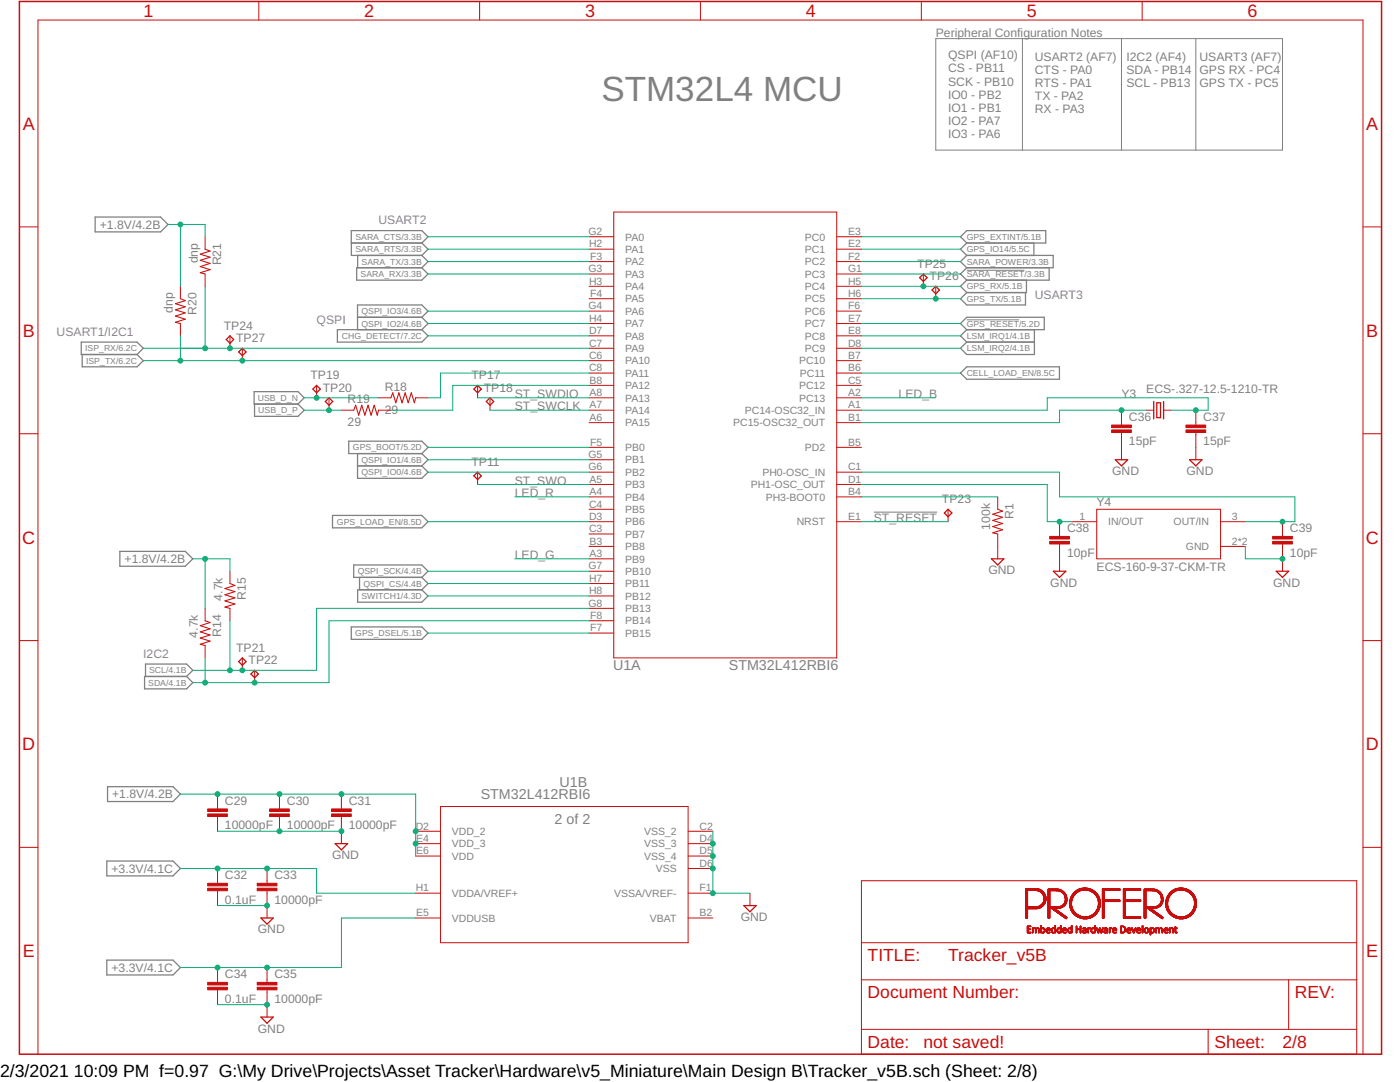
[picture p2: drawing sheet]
<svg xmlns="http://www.w3.org/2000/svg" width="279mm" height="216mm" viewBox="0 0 279 216" stroke-linecap="round" stroke-linejoin="round" font-family="sans-serif">
<defs><g id="words">
<text font-size="7" fill="#808080" x="120" y="20.1">STM32L4 MCU</text>
<g font-size="3.6" fill="#c90d0c">
<text x="28.6" y="3.4">1</text>
<text x="72.7" y="3.4">2</text>
<text x="116.8" y="3.4">3</text>
<text x="160.8" y="3.4">4</text>
<text x="204.9" y="3.4">5</text>
<text x="249" y="3.4">6</text>
<text x="4.5" y="25.9">A</text>
<text x="272.7" y="25.9">A</text>
<text x="4.5" y="67.2">B</text>
<text x="272.7" y="67.2">B</text>
<text x="4.4" y="108.5">C</text>
<text x="272.6" y="108.5">C</text>
<text x="4.4" y="149.7">D</text>
<text x="272.6" y="149.7">D</text>
<text x="4.5" y="191">E</text>
<text x="272.7" y="191">E</text>
</g>
<g font-size="3.5" fill="#c90d0c">
<text x="173.2" y="191.8">TITLE:</text>
<text x="189.2" y="191.8">Tracker_v5B</text>
<text x="173.2" y="199.2">Document Number:</text>
<text x="258.4" y="199.2">REV:</text>
<text x="173.2" y="209.1">Date:</text>
<text x="184.3" y="209.1">not saved!</text>
<text x="242.4" y="209.1">Sheet:</text>
<text x="255.9" y="209.1">2/8</text>
</g>
<g font-size="3.5">
<text x="0" y="214.9">2/3/2021</text>
<text x="14.7" y="214.9">10:09 PM f=0.97 G:\My Drive\Projects\Asset Tracker\Hardware\v5_Miniature\Main Design B\Tracker_v5B.sch (Sheet: 2/8)</text>
</g>
<g font-size="2.9" fill="#808080">
<text x="122.3" y="133.8">U1A</text>
<text x="145.5" y="133.8">STM32L412RBI6</text>
<text x="95.9" y="159.5">STM32L412RBI6</text>
<text x="111.7" y="157">U1B</text>
<text x="110.6" y="164.4">2 of 2</text>
</g>
<text font-size="2.5" fill="#808080" x="218.9" y="100.9">Y4</text>
<g font-size="2.4" fill="#808080">
<text x="186.7" y="7.5">Peripheral Configuration Notes</text>
<text x="189.2" y="11.9">QSPI (AF10)</text>
<text x="189.2" y="14.5">CS - PB11</text>
<text x="189.2" y="17.1">SCK - PB10</text>
<text x="206.5" y="12.1">USART2 (AF7)</text>
<text x="206.5" y="14.7">CTS - PA0</text>
<text x="206.5" y="17.3">RTS - PA1</text>
<text x="224.8" y="12.1">I2C2 (AF4)</text>
<text x="224.8" y="14.7">SDA - PB14</text>
<text x="224.8" y="17.4">SCL - PB13</text>
<text x="239.4" y="12.1">USART3 (AF7)</text>
<text x="239.4" y="14.7">GPS RX - PC4</text>
<text x="239.4" y="17.4">GPS TX - PC5</text>
<text x="189.2" y="19.7">IO0 - PB2</text>
<text x="189.2" y="22.3">IO1 - PB1</text>
<text x="206.5" y="19.9">TX - PA2</text>
<text x="206.5" y="22.5">RX - PA3</text>
<text x="189.2" y="24.9">IO2 - PA7</text>
<text x="189.2" y="27.5">IO3 - PA6</text>
<text x="19.9" y="45.7">+1.8V/4.2B</text>
<text x="39.5" y="52.6" transform="rotate(-90 39.5 52.6)">dnp</text>
<text x="44.1" y="53" transform="rotate(-90 44.1 53)">R21</text>
<text x="183" y="53.4">TP25</text>
<text x="185.5" y="55.9">TP26</text>
<text x="34.5" y="62.4" transform="rotate(-90 34.5 62.4)">dnp</text>
<text x="39.2" y="62.8" transform="rotate(-90 39.2 62.8)">R20</text>
<text x="44.6" y="65.8">TP24</text>
<text x="47.1" y="68.3">TP27</text>
<text x="61.9" y="75.7">TP19</text>
<text x="76.8" y="77.9">R18</text>
<text x="94.1" y="75.7">TP17</text>
<text x="64.4" y="78.1">TP20</text>
<text x="69.4" y="80.4">R19</text>
<text x="76.8" y="82.6">29</text>
<text x="96.5" y="78.1">TP18</text>
<text x="102.7" y="79.4">ST_SWDIO</text>
<text x="102.7" y="81.9">ST_SWCLK</text>
<text x="179.3" y="79.4">LED_B</text>
<text x="223.8" y="79.4">Y3</text>
<text x="225.3" y="84">C36</text>
<text x="228.7" y="78.4">ECS-.327-12.5-1210-TR</text>
<text x="240.1" y="84">C37</text>
<text x="69.4" y="85.1">29</text>
<text x="225.3" y="88.9">15pF</text>
<text x="240.1" y="88.9">15pF</text>
<text x="94.1" y="93">TP11</text>
<text x="222" y="94.8">GND</text>
<text x="236.8" y="94.8">GND</text>
<text x="102.7" y="99.1">LED_R</text>
<text x="102.7" y="96.7">ST_SWO</text>
<text x="188" y="100.4">TP23</text>
<text x="174.4" y="104.1">ST_RESET</text>
<text x="197.6" y="105.7" transform="rotate(-90 197.6 105.7)">100k</text>
<text x="202.3" y="103.5" transform="rotate(-90 202.3 103.5)">R1</text>
<text x="212.9" y="106.2">C38</text>
<text x="257.4" y="106.2">C39</text>
<text x="24.9" y="112.4">+1.8V/4.2B</text>
<text x="102.7" y="111.5">LED_G</text>
<text x="212.9" y="111.1">10pF</text>
<text x="218.8" y="114">ECS-160-9-37-CKM-TR</text>
<text x="257.4" y="111.1">10pF</text>
<text x="44.4" y="119.8" transform="rotate(-90 44.4 119.8)">4.7k</text>
<text x="49.1" y="119.7" transform="rotate(-90 49.1 119.7)">R15</text>
<text x="197.3" y="114.6">GND</text>
<text x="209.6" y="117.1">GND</text>
<text x="254.1" y="117.1">GND</text>
<text x="39.5" y="127.2" transform="rotate(-90 39.5 127.2)">4.7k</text>
<text x="44.1" y="127.1" transform="rotate(-90 44.1 127.1)">R14</text>
<text x="47.1" y="130">TP21</text>
<text x="49.6" y="132.5">TP22</text>
<text x="22.4" y="159.3">+1.8V/4.2B</text>
<text x="44.9" y="160.6">C29</text>
<text x="57.3" y="160.6">C30</text>
<text x="69.6" y="160.6">C31</text>
<text x="44.9" y="165.5">10000pF</text>
<text x="57.3" y="165.5">10000pF</text>
<text x="69.6" y="165.5">10000pF</text>
<text x="66.3" y="171.4">GND</text>
<text x="22.3" y="174.2">+3.3V/4.1C</text>
<text x="44.9" y="175.4">C32</text>
<text x="54.8" y="175.4">C33</text>
<text x="44.9" y="180.3">0.1uF</text>
<text x="54.8" y="180.3">10000pF</text>
<text x="147.8" y="183.8">GND</text>
<text x="51.4" y="186.3">GND</text>
<text x="22.3" y="193.9">+3.3V/4.1C</text>
<text x="44.9" y="195.2">C34</text>
<text x="54.8" y="195.2">C35</text>
<text x="44.9" y="200.1">0.1uF</text>
<text x="54.8" y="200.1">10000pF</text>
<text x="51.4" y="206">GND</text>
</g>
<g font-size="2.4" fill="#8252c2">
<text x="75.5" y="44.8">USART2</text>
<text x="206.5" y="59.6">USART3</text>
<text x="63.2" y="64.6">QSPI</text>
<text x="11.3" y="67">USART1/I2C1</text>
<text x="28.6" y="131.3">I2C2</text>
</g>
<g font-size="2.1" fill="#808080">
<text x="117.4" y="46.9">G2</text>
<text x="124.8" y="48">PA0</text>
<text x="160.6" y="48">PC0</text>
<text x="169.3" y="46.9">E3</text>
<text x="117.6" y="49.4">H2</text>
<text x="117.8" y="51.8">F3</text>
<text x="124.8" y="50.5">PA1</text>
<text x="124.8" y="52.9">PA2</text>
<text x="160.6" y="50.5">PC1</text>
<text x="160.6" y="52.9">PC2</text>
<text x="169.3" y="49.4">E2</text>
<text x="169.3" y="51.8">F2</text>
<text x="117.4" y="54.3">G3</text>
<text x="117.6" y="56.8">H3</text>
<text x="117.8" y="59.3">F4</text>
<text x="124.8" y="55.4">PA3</text>
<text x="124.8" y="57.9">PA4</text>
<text x="160.6" y="55.4">PC3</text>
<text x="160.6" y="57.9">PC4</text>
<text x="169.3" y="54.3">G1</text>
<text x="169.3" y="56.8">H5</text>
<text x="169.3" y="59.3">H6</text>
<text x="117.4" y="61.7">G4</text>
<text x="117.6" y="64.2">H4</text>
<text x="124.8" y="60.4">PA5</text>
<text x="124.8" y="62.8">PA6</text>
<text x="124.8" y="65.3">PA7</text>
<text x="160.6" y="60.3">PC5</text>
<text x="160.6" y="62.8">PC6</text>
<text x="160.6" y="65.3">PC7</text>
<text x="169.3" y="61.7">F6</text>
<text x="169.3" y="64.2">E7</text>
<text x="117.6" y="66.7">D7</text>
<text x="117.6" y="69.1">C7</text>
<text x="117.6" y="71.6">C6</text>
<text x="124.8" y="67.8">PA8</text>
<text x="124.8" y="70.2">PA9</text>
<text x="160.6" y="67.8">PC8</text>
<text x="160.6" y="70.2">PC9</text>
<text x="169.3" y="66.7">E8</text>
<text x="169.3" y="69.1">D8</text>
<text x="169.3" y="71.6">B7</text>
<text x="117.6" y="74.1">C8</text>
<text x="117.7" y="76.6">B8</text>
<text x="124.8" y="72.7">PA10</text>
<text x="124.8" y="75.2">PA11</text>
<text x="124.8" y="77.6">PA12</text>
<text x="159.5" y="72.7">PC10</text>
<text x="159.5" y="77.6">PC12</text>
<text x="159.6" y="75.2">PC11</text>
<text x="169.3" y="74.1">B6</text>
<text x="169.3" y="76.6">C5</text>
<text x="117.7" y="79">A8</text>
<text x="117.7" y="81.5">A7</text>
<text x="117.7" y="84">A6</text>
<text x="124.8" y="80.1">PA13</text>
<text x="124.8" y="82.6">PA14</text>
<text x="148.7" y="82.6">PC14-OSC32_IN</text>
<text x="159.5" y="80.1">PC13</text>
<text x="169.3" y="79">A2</text>
<text x="169.3" y="81.5">A1</text>
<text x="169.3" y="84">B1</text>
<text x="117.8" y="88.9">F5</text>
<text x="124.8" y="85.1">PA15</text>
<text x="146.3" y="85.1">PC15-OSC32_OUT</text>
<text x="169.3" y="88.9">B5</text>
<text x="117.4" y="91.4">G5</text>
<text x="117.4" y="93.9">G6</text>
<text x="124.8" y="90">PB0</text>
<text x="124.8" y="92.5">PB1</text>
<text x="124.8" y="94.9">PB2</text>
<text x="152.2" y="94.9">PH0-OSC_IN</text>
<text x="160.6" y="90">PD2</text>
<text x="169.3" y="93.9">C1</text>
<text x="117.6" y="101.3">C4</text>
<text x="117.7" y="96.3">A5</text>
<text x="117.7" y="98.8">A4</text>
<text x="124.8" y="97.4">PB3</text>
<text x="124.8" y="99.9">PB4</text>
<text x="149.8" y="97.4">PH1-OSC_OUT</text>
<text x="152.8" y="99.9">PH3-BOOT0</text>
<text x="169.3" y="96.3">D1</text>
<text x="169.3" y="98.8">B4</text>
<text x="117.6" y="103.7">D3</text>
<text x="117.6" y="106.2">C3</text>
<text x="124.8" y="102.4">PB5</text>
<text x="124.8" y="104.8">PB6</text>
<text x="124.8" y="107.3">PB7</text>
<text x="159" y="104.8">NRST</text>
<text x="169.3" y="103.7">E1</text>
<text x="215.4" y="103.7">1</text>
<text x="221.1" y="104.8">IN/OUT</text>
<text x="234.2" y="104.8">OUT/IN</text>
<text x="245.9" y="103.7">3</text>
<text x="117.4" y="113.6">G7</text>
<text x="117.7" y="108.7">B3</text>
<text x="117.7" y="111.2">A3</text>
<text x="124.8" y="109.8">PB8</text>
<text x="124.8" y="112.2">PB9</text>
<text x="236.7" y="109.8">GND</text>
<text x="245.9" y="108.7">2*2</text>
<text x="117.6" y="116.1">H7</text>
<text x="117.6" y="118.6">H8</text>
<text x="124.8" y="114.7">PB10</text>
<text x="124.8" y="117.2">PB11</text>
<text x="124.8" y="119.7">PB12</text>
<text x="117.4" y="121">G8</text>
<text x="117.8" y="123.5">F8</text>
<text x="117.8" y="126">F7</text>
<text x="124.8" y="122.1">PB13</text>
<text x="124.8" y="124.6">PB14</text>
<text x="124.8" y="127.1">PB15</text>
<text x="83" y="165.5">D2</text>
<text x="83.1" y="168">E4</text>
<text x="90.2" y="166.6">VDD_2</text>
<text x="128.5" y="166.6">VSS_2</text>
<text x="139.6" y="165.5">C2</text>
<text x="139.6" y="168">D4</text>
<text x="83.1" y="170.5">E6</text>
<text x="90.2" y="169.1">VDD_3</text>
<text x="90.2" y="171.6">VDD</text>
<text x="128.5" y="169.1">VSS_3</text>
<text x="128.5" y="171.6">VSS_4</text>
<text x="139.6" y="170.5">D5</text>
<text x="139.6" y="172.9">D6</text>
<text x="83" y="177.9">H1</text>
<text x="90.2" y="179">VDDA/VREF+</text>
<text x="122.6" y="179">VSSA/VREF-</text>
<text x="130.9" y="174">VSS</text>
<text x="139.6" y="177.9">F1</text>
<text x="83.1" y="182.8">E5</text>
<text x="90.2" y="183.9">VDDUSB</text>
<text x="129.7" y="183.9">VBAT</text>
<text x="139.6" y="182.8">B2</text>
</g>
<g font-size="1.7" fill="#808080">
<text x="70.9" y="47.9">SARA_CTS/3.3B</text>
<text x="192.9" y="47.9">GPS_EXTINT/5.1B</text>
<text x="70.9" y="50.3">SARA_RTS/3.3B</text>
<text x="72.2" y="52.8">SARA_TX/3.3B</text>
<text x="192.9" y="52.8">SARA_POWER/3.3B</text>
<text x="192.9" y="50.3">GPS_IO14/5.5C</text>
<text x="72" y="55.3">SARA_RX/3.3B</text>
<text x="192.9" y="57.8">GPS_RX/5.1B</text>
<text x="192.9" y="55.3">SARA_RESET/3.3B</text>
<text x="72.1" y="62.7">QSPI_IO3/4.6B</text>
<text x="72.1" y="65.2">QSPI_IO2/4.6B</text>
<text x="192.9" y="60.2">GPS_TX/5.1B</text>
<text x="192.9" y="65.2">GPS_RESET/5.2D</text>
<text x="17" y="70.1">ISP_RX/6.2C</text>
<text x="68.3" y="67.6">CHG_DETECT/7.2C</text>
<text x="192.9" y="67.6">LSM_IRQ1/4.1B</text>
<text x="192.9" y="70.1">LSM_IRQ2/4.1B</text>
<text x="17.2" y="72.6">ISP_TX/6.2C</text>
<text x="192.9" y="75.1">CELL_LOAD_EN/8.5C</text>
<text x="51.5" y="80">USB_D_N</text>
<text x="51.5" y="82.5">USB_D_P</text>
<text x="70.4" y="89.9">GPS_BOOT/5.2D</text>
<text x="72.1" y="92.3">QSPI_IO1/4.6B</text>
<text x="72.1" y="94.8">QSPI_IO0/4.6B</text>
<text x="67.2" y="104.7">GPS_LOAD_EN/8.5D</text>
<text x="71.4" y="114.6">QSPI_SCK/4.4B</text>
<text x="72.1" y="119.5">SWITCH1/4.3D</text>
<text x="72.5" y="117.1">QSPI_CS/4.4B</text>
<text x="70.9" y="126.9">GPS_DSEL/5.1B</text>
<text x="29.6" y="136.8">SDA/4.1B</text>
<text x="29.8" y="134.4">SCL/4.1B</text>
</g>
</g></defs>
<path d="M186.8 7.7h69.1v22.3h-69.1zM204 7.7v22.3M223.8 7.7v22.3M238.7 7.7v22.3M192.9 53.9h11.5M192.9 63.8h10.5M174.4 102.2h12.6" fill="none" stroke="#808080" stroke-width=".2"/>
<g fill="none" stroke="#808080" stroke-width=".25">
<path d="M19 43.3h13l1.5 1.5-1.5 1.5h-13zM70.1 46h14.1l1.2 1.2-1.2 1.3h-14.1zM70.1 48.5v2.5h14.1M71.2 53.4h13l1.2 1.3-1.2 1.2h-13zM71.4 51v2.4M84.2 48.5l1.2 1.2-1.2 1.3M84.2 51l1.2 1.2-1.2 1.2M191.7 47.2l1.2-1.2h15.8v2.5h-15.8zM192.9 51h17.3v2.4h-17.3M192.9 55.9l-1.2 1.2 1.2 1.3M192.9 58.4l-1.2 1.2 1.2 1.3h11.8v-2.5M192.9 53.4l-1.2 1.3 1.2 1.2"/>
<path d="M192.9 51l-1.2 1.2 1.2 1.2M192.9 48.5l-1.2 1.2 1.2 1.3M204.9 55.9v2.5h-12M206.3 48.5v2.5M209.4 53.4v2.5h-16.5M16.2 68.3h11.1l1.3 1.2-1.3 1.2h-11.1zM16.4 70.7v2.5h10.9l1.3-1.2-1.3-1.3M50.7 78.1h8.8l1.2 1.3-1.2 1.2h-8.8zM67.3 65.8h16.9l1.2 1.2-1.2 1.3h-16.9zM71.4 63.3h12.8M84.2 63.3l1.2-1.2-1.2-1.2h-12.8v4.9M84.2 63.3l1.2 1.3-1.2 1.2"/>
<path d="M191.7 64.6l1.2-1.3h15.5v2.5h-15.5zM192.9 68.3h13.5M192.9 73.2h18.5v2.5h-18.5l-1.2-1.3zM192.9 65.8l-1.2 1.2 1.2 1.3M206.4 65.8v4.9h-13.5l-1.2-1.2 1.2-1.2M50.8 80.6v2.5h8.7l1.2-1.2-1.2-1.3M69.6 88h14.6l1.2 1.3-1.2 1.2h-14.6zM71.4 90.5v4.9h12.8l1.2-1.2-1.2-1.2M71.4 93h12.8M84.2 90.5l1.2 1.2-1.2 1.3M23.9 110h13.1l1.5 1.5-1.5 1.5h-13.1zM66.4 102.8h17.8l1.2 1.3-1.2 1.2h-17.8z"/>
<path d="M70.6 112.7h13.6l1.2 1.3-1.2 1.2h-13.6zM71.4 117.7h12.8l1.2 1.2-1.2 1.3h-12.8zM71.8 115.2v2.5M84.2 115.2l1.2 1.2-1.2 1.3M28.9 135h8.3l1.3 1.2-1.3 1.3h-8.3zM29 135v-2.5h8.2l1.3 1.3-1.3 1.2M70.1 125.1h14.1l1.2 1.2-1.2 1.3h-14.1zM21.5 157h13l1.5 1.5-1.5 1.4h-13zM21.3 171.8h13.2l1.5 1.5-1.5 1.5h-13.2zM21.3 191.6h13.2l1.5 1.5-1.5 1.4h-13.2z"/>
</g>
<path d="M3.9 .3h271.8v210.1h-271.8z" fill="none" stroke="#c90d0c" stroke-width=".3"/>
<g fill="none" stroke="#c90d0c" stroke-width=".2">
<path d="M51.6 .3v3.7M95.7 .3v3.7M139.8 .3v3.7M183.9 .3v3.7M227.9 .3v3.7M3.9 45.3h3.7M36 57.1v2.5M40.9 47.2v2.5M40.9 54.7v2.4M117.6 47.2h4.9M117.6 49.7h4.9M117.6 52.2h4.9"/>
<path d="M117.6 54.7h4.9M117.6 57.1h4.9M117.6 59.6h4.9M122.5 42.3h44.5v89h-44.5zM167 47.2h4.9M167 49.7h4.9M167 52.2h4.9M167 54.7h4.9M167 57.1h4.9M167 59.6h4.9M184.3 54.7v2.4M186.8 57.1v2.5"/>
<path d="M272 45.3h3.7M36 64.6v2.4M45.9 67v2.5M48.4 69.5v2.5M63.2 76.9v2.5M65.7 79.4v2.5M75.5 79.4h2.5M83 79.4h2.4M95.3 76.9v2.5M97.8 79.4v2.5M117.6 62.1h4.9M117.6 64.6h4.9"/>
<path d="M117.6 67h4.9M117.6 69.5h4.9M117.6 72h4.9M117.6 74.4h4.9M117.6 76.9h4.9M117.6 79.4h4.9M167 62.1h4.9M167 64.6h4.9M167 67h4.9M167 69.5h4.9M167 72h4.9M167 74.4h4.9"/>
<path d="M167 76.9h4.9M167 79.4h4.9M3.9 86.6h3.7M68.1 81.9h2.5M75.5 81.9h2.5M95.3 94.2v2.5M117.6 81.9h4.9M117.6 84.3h4.9M117.6 89.3h4.9M117.6 91.7h4.9M117.6 94.2h4.9M117.6 96.7h4.9"/>
<path d="M117.6 99.1h4.9M167 81.9h4.9M167 84.3h4.9M167 89.3h4.9M167 94.2h4.9M167 96.7h4.9M167 99.1h4.9M199.1 99.1v2.5M223.8 81.9v2.9M223.8 86.3v5.4M228.8 81.9h1.5M232.2 81.9h1.5"/>
<path d="M238.7 81.9v2.9M238.7 86.3v5.4M272 86.6h3.7M45.9 114v2.4M117.6 101.6h4.9M117.6 104.1h4.9M117.6 106.6h4.9M117.6 109h4.9M117.6 111.5h4.9M117.6 114h4.9M117.6 116.4h4.9M117.6 118.9h4.9"/>
<path d="M167 104.1h4.9M189.2 101.6v2.5M199.1 106.6v4.9M211.5 104.1v3M211.5 108.5v5.5M213.9 104.1h5M218.9 101.6h24.7v9.9h-24.7zM243.6 104.1h4.9M243.6 109h4.9M255.9 104.1v3M255.9 108.5v5.5M3.9 127.8h3.7"/>
<path d="M40.9 121.4v2.5M40.9 128.8v2.5M45.9 121.4v2.5M48.4 131.3v2.5M50.8 133.8v2.4M117.6 121.4h4.9M117.6 123.9h4.9M117.6 126.3h4.9M272 127.8h3.7M43.4 158.5v2.9M55.8 158.5v2.9M68.1 158.5v2.9"/>
<path d="M3.9 169.1h3.7M43.4 162.9v3M43.4 173.3v3M43.4 177.7v3M53.3 173.3v3M53.3 177.7v5.5M55.8 162.9v3M68.1 162.9v5.4M83 165.9h4.9M83 168.3h4.9M83 170.8h4.9M83 178.2h4.9"/>
<path d="M87.9 160.9h49.4v27.2h-49.4zM137.3 165.9h5M137.3 168.3h5M137.3 170.8h5M137.3 173.3h5M137.3 178.2h5M149.7 178.2v2.5M171.9 175.7h98.9v34.7h-98.9zM272 169.1h3.7M43.4 193.1v2.9M43.4 197.5v3M53.3 193.1v2.9"/>
<path d="M53.3 197.5v5.4M83 183.2h4.9M137.3 183.2h5M171.9 195.5h98.9M171.9 188.1h98.9M257.2 195.5v9.9M7.6 210.4v-206.4h264.4v206.4M171.9 205.4h98.9M241.1 205.4v5"/>
</g>
<g fill="#c90d0c" stroke="#c90d0c" stroke-width=".2">
<path d="M229.5 186.4l.2 .1z"/>
<path d="M229.5 186.3l.2 .1z"/>
<path d="M229.5 186.2l.2 .1z"/>
<path d="M205.1 186.1l.6 .1z"/>
<path d="M206 186.1l.2 .1z"/>
<path d="M206.6 186.1l.2 .1z"/>
<path d="M207.3 186.1l.1 .1z"/>
<path d="M207.7 186.1l.1 .1z"/>
<path d="M208 186.1l.3 .1z"/>
<path d="M209 186.1l.4 .1z"/>
<path d="M210 186.1l.4 .1z"/>
<path d="M210.5 186.1l.2 .1z"/>
<path d="M211.2 186.1l.2 .1z"/>
<path d="M212.3 186.1l.4 .1z"/>
<path d="M213.4 186.1l.2 .1z"/>
<path d="M214.8 186.1l.1 .1z"/>
<path d="M215.6 186.1l.1 .1z"/>
<path d="M216.2 186.1l.3 .1z"/>
<path d="M217.1 186.1l.1 .1z"/>
<path d="M217.9 186.1l.4 .1z"/>
<path d="M218.4 186.1l.2 .1z"/>
<path d="M219.1 186.1l.2 .1z"/>
<path d="M219.7 186.1l.2 .1z"/>
<path d="M220.5 186.1l.2 .1z"/>
<path d="M220.9 186.1l.1 .1z"/>
<path d="M222.3 186.1l.4 .1z"/>
<path d="M223.7 186.1l.3 .1z"/>
<path d="M225.1 186.1l.4 .1z"/>
<path d="M226.2 186.1l.2 .1z"/>
<path d="M227.1 186.1l.4 .1z"/>
<path d="M228 186.1l.1 .1z"/>
<path d="M228.6 186.1l.4 .1z"/>
<path d="M229.5 186.1l.2 .1z"/>
<path d="M229.8 186.1l.3 .1z"/>
<path d="M230.7 186.1l.1 .1z"/>
<path d="M231.2 186.1l.2 .1z"/>
<path d="M231.9 186.1l.1 .1z"/>
<path d="M232.6 186.1l.4 .1z"/>
<path d="M233.4 186.1l.1 .1z"/>
<path d="M234.7 186.1l.2 .1z"/>
<path d="M205 186l.2 .1z"/>
<path d="M206 186l.2 .1z"/>
<path d="M206.6 186l.2 .1z"/>
<path d="M207.3 186l.1 .1z"/>
<path d="M207.7 186l.1 .1z"/>
<path d="M207.9 186l.1 .1z"/>
<path d="M208.3 186l.1 .1z"/>
<path d="M208.9 186l.2 .1z"/>
<path d="M209.4 186l.2 .1z"/>
<path d="M210 186l.1 .1z"/>
<path d="M210.3 186l.2 .1z"/>
<path d="M210.5 186l.2 .1z"/>
<path d="M211 186l.2 .1z"/>
<path d="M211.5 186l.1 .1z"/>
<path d="M212.2 186l.1 .1z"/>
<path d="M212.7 186l.1 .1z"/>
<path d="M213.2 186l.2 .1z"/>
<path d="M213.7 186l.1 .1z"/>
<path d="M214.8 186l.1 .1z"/>
<path d="M215.6 186l.1 .1z"/>
<path d="M216.1 186l.1 .1z"/>
<path d="M216.5 186l.2 .1z"/>
<path d="M217.1 186l.1 .1z"/>
<path d="M217.8 186l.2 .1z"/>
<path d="M218.2 186l.2 .1z"/>
<path d="M218.4 186l.2 .1z"/>
<path d="M219.1 186l.2 .1z"/>
<path d="M219.7 186l.2 .1z"/>
<path d="M220.4 186l.1 .1z"/>
<path d="M220.8 186l.2 .1z"/>
<path d="M221.4 186l.1 .1z"/>
<path d="M222.1 186l.2 .1z"/>
<path d="M222.7 186l.1 .1z"/>
<path d="M223.6 186l.2 .1z"/>
<path d="M224.1 186l.3 .1z"/>
<path d="M225 186l.2 .1z"/>
<path d="M225.5 186l.2 .1z"/>
<path d="M226.2 186l.2 .1z"/>
<path d="M226.9 186l.3 .1z"/>
<path d="M227.5 186l.1 .1z"/>
<path d="M228 186l.1 .1z"/>
<path d="M228.5 186l.1 .1z"/>
<path d="M229 186l.2 .1z"/>
<path d="M229.5 186l.2 .1z"/>
<path d="M229.7 186l.1 .1z"/>
<path d="M230.1 186l.1 .1z"/>
<path d="M230.7 186l.1 .1z"/>
<path d="M231.2 186l.2 .1z"/>
<path d="M231.9 186l.1 .1z"/>
<path d="M232.4 186l.2 .1z"/>
<path d="M232.9 186l.2 .1z"/>
<path d="M233.4 186l.1 .1z"/>
<path d="M234 186l.2 .1z"/>
<path d="M234.5 186l.2 .1z"/>
<path d="M205 185.9h.2z"/>
<path d="M206 185.9h.2z"/>
<path d="M206.6 185.9h.2z"/>
<path d="M207.3 185.9h.1z"/>
<path d="M207.7 185.9h.2z"/>
<path d="M208.4 185.9h.1z"/>
<path d="M208.8 185.9h.2z"/>
<path d="M209.9 185.9h.1z"/>
<path d="M210.5 185.9h.2z"/>
<path d="M211 185.9h.1z"/>
<path d="M211.6 185.9h.2z"/>
<path d="M212.1 185.9h.1z"/>
<path d="M213.1 185.9h.2z"/>
<path d="M213.7 185.9h.3z"/>
<path d="M214.8 185.9h.1z"/>
<path d="M215.6 185.9h.1z"/>
<path d="M216 185.9h.2z"/>
<path d="M216.6 185.9h.1z"/>
<path d="M217.1 185.9h.1z"/>
<path d="M217.8 185.9h.1z"/>
<path d="M218.4 185.9h.2z"/>
<path d="M219 185.9h.2z"/>
<path d="M219.6 185.9h.2z"/>
<path d="M220.3 185.9h.2z"/>
<path d="M220.9 185.9h.1z"/>
<path d="M221.4 185.9h.1z"/>
<path d="M222.1 185.9h.1z"/>
<path d="M223.6 185.9h.2z"/>
<path d="M224.3 185.9h.2z"/>
<path d="M224.9 185.9h.2z"/>
<path d="M226.1 185.9h.2z"/>
<path d="M226.3 185.9h.1z"/>
<path d="M226.9 185.9h.1z"/>
<path d="M228 185.9h.1z"/>
<path d="M228.4 185.9h.2z"/>
<path d="M229.1 185.9h.1z"/>
<path d="M229.5 185.9h.2z"/>
<path d="M230.1 185.9h.2z"/>
<path d="M230.7 185.9h.1z"/>
<path d="M231.2 185.9h.2z"/>
<path d="M231.9 185.9h.1z"/>
<path d="M232.3 185.9h.2z"/>
<path d="M233.4 185.9h.1z"/>
<path d="M234 185.9h.2z"/>
<path d="M234.5 185.9h.2z"/>
<path d="M205 185.8l.2 .1z"/>
<path d="M206 185.8l.2 .1z"/>
<path d="M206.6 185.8l.2 .1z"/>
<path d="M207.3 185.8l.1 .1z"/>
<path d="M207.7 185.8l.1 .1z"/>
<path d="M208.4 185.8l.1 .1z"/>
<path d="M208.8 185.8l.1 .1z"/>
<path d="M209.8 185.8l.2 .1z"/>
<path d="M210.5 185.8l.2 .1z"/>
<path d="M211 185.8l.1 .1z"/>
<path d="M211.6 185.8l.2 .1z"/>
<path d="M212.1 185.8l.1 .1z"/>
<path d="M213.1 185.8l.2 .1z"/>
<path d="M213.8 185.8l.2 .1z"/>
<path d="M214.8 185.8l.1 .1z"/>
<path d="M215.6 185.8l.1 .1z"/>
<path d="M216 185.8l.2 .1z"/>
<path d="M216.6 185.8l.1 .1z"/>
<path d="M217.1 185.8l.1 .1z"/>
<path d="M217.7 185.8l.2 .1z"/>
<path d="M218.4 185.8l.2 .1z"/>
<path d="M219 185.8l.2 .1z"/>
<path d="M219.2 185.8l.2 .1z"/>
<path d="M219.6 185.8l.2 .1z"/>
<path d="M219.8 185.8l.1 .1z"/>
<path d="M220.3 185.8l.2 .1z"/>
<path d="M220.9 185.8l.1 .1z"/>
<path d="M221.4 185.8l.1 .1z"/>
<path d="M222 185.8l.2 .1z"/>
<path d="M223.6 185.8l.2 .1z"/>
<path d="M224.4 185.8l.2 .1z"/>
<path d="M224.9 185.8l.1 .1z"/>
<path d="M226.1 185.8l.1 .1z"/>
<path d="M226.4 185.8l.1 .1z"/>
<path d="M226.8 185.8l.2 .1z"/>
<path d="M228 185.8l.1 .1z"/>
<path d="M228.4 185.8l.1 .1z"/>
<path d="M229.1 185.8l.1 .1z"/>
<path d="M229.5 185.8l.2 .1z"/>
<path d="M230.2 185.8l.1 .1z"/>
<path d="M230.7 185.8l.1 .1z"/>
<path d="M231.2 185.8l.2 .1z"/>
<path d="M231.9 185.8l.1 .1z"/>
<path d="M232.3 185.8l.2 .1z"/>
<path d="M233.4 185.8l.1 .1z"/>
<path d="M234 185.8l.2 .1z"/>
<path d="M234.5 185.8l.1 .1z"/>
<path d="M205 185.7l.2 .1z"/>
<path d="M206 185.7l.2 .1z"/>
<path d="M206.6 185.7l.2 .1z"/>
<path d="M207.3 185.7l.1 .1z"/>
<path d="M207.7 185.7l.1 .1z"/>
<path d="M208.4 185.7l.1 .1z"/>
<path d="M208.7 185.7l.2 .1z"/>
<path d="M209.8 185.7l.2 .1z"/>
<path d="M210.5 185.7l.2 .1z"/>
<path d="M210.9 185.7l.2 .1z"/>
<path d="M211.6 185.7l.2 .1z"/>
<path d="M212.1 185.7l.1 .1z"/>
<path d="M213.1 185.7l.2 .1z"/>
<path d="M213.8 185.7l.2 .1z"/>
<path d="M214.8 185.7l.1 .1z"/>
<path d="M215.6 185.7l.1 .1z"/>
<path d="M216.1 185.7l.1 .1z"/>
<path d="M216.6 185.7l.1 .1z"/>
<path d="M217.1 185.7l.1 .1z"/>
<path d="M217.7 185.7l.2 .1z"/>
<path d="M218.4 185.7l.2 .1z"/>
<path d="M219 185.7l.1 .1z"/>
<path d="M219.3 185.7l.1 .1z"/>
<path d="M219.6 185.7l.1 .1z"/>
<path d="M219.9 185.7l.1 .1z"/>
<path d="M220.3 185.7l.2 .1z"/>
<path d="M220.9 185.7l.1 .1z"/>
<path d="M221.4 185.7l.1 .1z"/>
<path d="M222 185.7l.2 .1z"/>
<path d="M223.6 185.7l.2 .1z"/>
<path d="M224.5 185.7l.1 .1z"/>
<path d="M224.9 185.7l.1 .1z"/>
<path d="M226.1 185.7l.1 .1z"/>
<path d="M226.4 185.7l.1 .1z"/>
<path d="M226.8 185.7l.2 .1z"/>
<path d="M228 185.7l.1 .1z"/>
<path d="M228.4 185.7l.1 .1z"/>
<path d="M229.1 185.7l.1 .1z"/>
<path d="M229.5 185.7l.2 .1z"/>
<path d="M230.2 185.7l.2 .1z"/>
<path d="M230.7 185.7l.1 .1z"/>
<path d="M231.2 185.7l.2 .1z"/>
<path d="M231.9 185.7l.1 .1z"/>
<path d="M232.3 185.7l.1 .1z"/>
<path d="M233.4 185.7l.1 .1z"/>
<path d="M234 185.7l.2 .1z"/>
<path d="M234.5 185.7l.1 .1z"/>
<path d="M205 185.6l.2 .1z"/>
<path d="M206 185.6l.2 .1z"/>
<path d="M206.6 185.6l.2 .1z"/>
<path d="M207.3 185.6l.1 .1z"/>
<path d="M207.7 185.6l.1 .1z"/>
<path d="M208.4 185.6l.1 .1z"/>
<path d="M208.8 185.6l.8 .1z"/>
<path d="M209.8 185.6l.2 .1z"/>
<path d="M210.5 185.6l.2 .1z"/>
<path d="M210.9 185.6l.2 .1z"/>
<path d="M211.6 185.6l.2 .1z"/>
<path d="M212.1 185.6l.8 .1z"/>
<path d="M213.1 185.6l.1 .1z"/>
<path d="M213.8 185.6l.2 .1z"/>
<path d="M214.8 185.6l.1 .1z"/>
<path d="M215.6 185.6l.1 .1z"/>
<path d="M216.2 185.6l.5 .1z"/>
<path d="M217.1 185.6l.1 .1z"/>
<path d="M217.7 185.6l.2 .1z"/>
<path d="M218.4 185.6l.2 .1z"/>
<path d="M218.9 185.6l.2 .1z"/>
<path d="M219.3 185.6l.1 .1z"/>
<path d="M219.9 185.6l.1 .1z"/>
<path d="M220.5 185.6l.5 .1z"/>
<path d="M221.4 185.6l.1 .1z"/>
<path d="M222.1 185.6l.8 .1z"/>
<path d="M223.6 185.6l.2 .1z"/>
<path d="M224.5 185.6l.2 .1z"/>
<path d="M224.9 185.6l.8 .1z"/>
<path d="M226 185.6l.2 .1z"/>
<path d="M226.4 185.6l.1 .1z"/>
<path d="M226.8 185.6l.8 .1z"/>
<path d="M228 185.6l.1 .1z"/>
<path d="M228.4 185.6l.1 .1z"/>
<path d="M229.1 185.6l.2 .1z"/>
<path d="M229.5 185.6l.2 .1z"/>
<path d="M230.3 185.6l.1 .1z"/>
<path d="M230.7 185.6l.1 .1z"/>
<path d="M231.2 185.6l.2 .1z"/>
<path d="M231.9 185.6l.1 .1z"/>
<path d="M232.3 185.6l.8 .1z"/>
<path d="M233.4 185.6l.1 .1z"/>
<path d="M234 185.6l.2 .1z"/>
<path d="M234.5 185.6l.1 .1z"/>
<path d="M205 185.5l.2 .1z"/>
<path d="M206 185.5l.2 .1z"/>
<path d="M206.6 185.5l.2 .1z"/>
<path d="M207.3 185.5l.1 .1z"/>
<path d="M207.7 185.5l.1 .1z"/>
<path d="M208.4 185.5l.1 .1z"/>
<path d="M208.7 185.5l.2 .1z"/>
<path d="M209.5 185.5l.1 .1z"/>
<path d="M209.8 185.5l.2 .1z"/>
<path d="M210.5 185.5l.2 .1z"/>
<path d="M210.9 185.5l.2 .1z"/>
<path d="M211.6 185.5l.2 .1z"/>
<path d="M212.1 185.5l.1 .1z"/>
<path d="M212.7 185.5l.2 .1z"/>
<path d="M213.1 185.5l.2 .1z"/>
<path d="M213.8 185.5l.2 .1z"/>
<path d="M214.8 185.5l.1 .1z"/>
<path d="M215.6 185.5l.1 .1z"/>
<path d="M216.6 185.5l.1 .1z"/>
<path d="M217.1 185.5l.1 .1z"/>
<path d="M217.7 185.5l.2 .1z"/>
<path d="M218.4 185.5l.2 .1z"/>
<path d="M218.9 185.5l.2 .1z"/>
<path d="M219.5 185.5l.1 .1z"/>
<path d="M219.9 185.5l.1 .1z"/>
<path d="M220.9 185.5l.1 .1z"/>
<path d="M221.4 185.5l.1 .1z"/>
<path d="M222 185.5l.2 .1z"/>
<path d="M222.7 185.5l.2 .1z"/>
<path d="M223.6 185.5l.2 .1z"/>
<path d="M224.5 185.5l.1 .1z"/>
<path d="M224.9 185.5l.1 .1z"/>
<path d="M225.6 185.5l.1 .1z"/>
<path d="M226 185.5l.1 .1z"/>
<path d="M226.4 185.5l.2 .1z"/>
<path d="M226.8 185.5l.2 .1z"/>
<path d="M227.5 185.5l.2 .1z"/>
<path d="M228 185.5l.1 .1z"/>
<path d="M228.4 185.5l.1 .1z"/>
<path d="M229.1 185.5l.1 .1z"/>
<path d="M229.5 185.5l.2 .1z"/>
<path d="M230.2 185.5l.2 .1z"/>
<path d="M230.7 185.5l.1 .1z"/>
<path d="M231.2 185.5l.2 .1z"/>
<path d="M231.9 185.5l.1 .1z"/>
<path d="M232.3 185.5l.1 .1z"/>
<path d="M233 185.5l.2 .1z"/>
<path d="M233.4 185.5l.1 .1z"/>
<path d="M234 185.5l.2 .1z"/>
<path d="M234.5 185.5l.1 .1z"/>
<path d="M205 185.4l.7 .1z"/>
<path d="M206 185.4l.2 .1z"/>
<path d="M206.6 185.4l.2 .1z"/>
<path d="M207.2 185.4l.2 .1z"/>
<path d="M207.7 185.4l.1 .1z"/>
<path d="M208.4 185.4l.1 .1z"/>
<path d="M208.8 185.4l.1 .1z"/>
<path d="M209.4 185.4l.2 .1z"/>
<path d="M209.8 185.4l.2 .1z"/>
<path d="M210.5 185.4l.2 .1z"/>
<path d="M211 185.4l.1 .1z"/>
<path d="M211.6 185.4l.2 .1z"/>
<path d="M212 185.4l.2 .1z"/>
<path d="M212.7 185.4l.2 .1z"/>
<path d="M213.1 185.4l.2 .1z"/>
<path d="M213.8 185.4l.2 .1z"/>
<path d="M214.8 185.4l.9 .1z"/>
<path d="M216.6 185.4l.1 .1z"/>
<path d="M217.1 185.4l.2 .1z"/>
<path d="M217.7 185.4l.2 .1z"/>
<path d="M218.4 185.4l.2 .1z"/>
<path d="M218.9 185.4l.1 .1z"/>
<path d="M219.3 185.4l.2 .1z"/>
<path d="M219.5 185.4l.1 .1z"/>
<path d="M220 185.4l.1 .1z"/>
<path d="M220.9 185.4l.1 .1z"/>
<path d="M221.4 185.4l.2 .1z"/>
<path d="M222 185.4l.2 .1z"/>
<path d="M222.7 185.4l.2 .1z"/>
<path d="M223.6 185.4l.2 .1z"/>
<path d="M224.5 185.4l.1 .1z"/>
<path d="M224.9 185.4l.1 .1z"/>
<path d="M225.6 185.4l.1 .1z"/>
<path d="M226 185.4l.1 .1z"/>
<path d="M226.5 185.4l.1 .1z"/>
<path d="M226.8 185.4l.2 .1z"/>
<path d="M227.5 185.4l.2 .1z"/>
<path d="M228 185.4l.1 .1z"/>
<path d="M228.4 185.4l.1 .1z"/>
<path d="M229.1 185.4l.2 .1z"/>
<path d="M229.5 185.4l.2 .1z"/>
<path d="M230.2 185.4l.1 .1z"/>
<path d="M230.7 185.4l.1 .1z"/>
<path d="M231.2 185.4l.2 .1z"/>
<path d="M231.9 185.4l.1 .1z"/>
<path d="M232.3 185.4l.2 .1z"/>
<path d="M233 185.4l.1 .1z"/>
<path d="M233.4 185.4l.2 .1z"/>
<path d="M234 185.4l.1 .1z"/>
<path d="M234.5 185.4l.1 .1z"/>
<path d="M205 185.3l.2 .1z"/>
<path d="M206 185.3l.2 .1z"/>
<path d="M206.6 185.3l.3 .1z"/>
<path d="M207.2 185.3l.1 .1z"/>
<path d="M207.7 185.3l.2 .1z"/>
<path d="M208.4 185.3l.1 .1z"/>
<path d="M208.9 185.3l.1 .1z"/>
<path d="M209.4 185.3l.2 .1z"/>
<path d="M209.9 185.3l.2 .1z"/>
<path d="M210.4 185.3l.3 .1z"/>
<path d="M211 185.3l.2 .1z"/>
<path d="M211.6 185.3l.2 .1z"/>
<path d="M212.1 185.3l.2 .1z"/>
<path d="M212.7 185.3l.1 .1z"/>
<path d="M213.2 185.3l.1 .1z"/>
<path d="M213.7 185.3l.2 .1z"/>
<path d="M214.8 185.3l.1 .1z"/>
<path d="M215.6 185.3l.1 .1z"/>
<path d="M216.6 185.3l.1 .1z"/>
<path d="M217.1 185.3l.2 .1z"/>
<path d="M217.8 185.3l.2 .1z"/>
<path d="M218.4 185.3l.2 .1z"/>
<path d="M218.8 185.3l.2 .1z"/>
<path d="M219.4 185.3l.2 .1z"/>
<path d="M220 185.3l.1 .1z"/>
<path d="M220.9 185.3l.1 .1z"/>
<path d="M221.4 185.3l.2 .1z"/>
<path d="M222.1 185.3l.2 .1z"/>
<path d="M222.7 185.3l.1 .1z"/>
<path d="M223.6 185.3l.2 .1z"/>
<path d="M224.5 185.3l.1 .1z"/>
<path d="M225 185.3l.1 .1z"/>
<path d="M225.5 185.3l.2 .1z"/>
<path d="M225.9 185.3l.1 .1z"/>
<path d="M226.5 185.3l.2 .1z"/>
<path d="M226.9 185.3l.2 .1z"/>
<path d="M227.5 185.3l.1 .1z"/>
<path d="M228 185.3l.1 .1z"/>
<path d="M228.4 185.3l.2 .1z"/>
<path d="M229 185.3l.2 .1z"/>
<path d="M229.5 185.3l.3 .1z"/>
<path d="M230.1 185.3l.2 .1z"/>
<path d="M230.7 185.3l.2 .1z"/>
<path d="M231.2 185.3l.3 .1z"/>
<path d="M231.8 185.3l.2 .1z"/>
<path d="M232.4 185.3l.1 .1z"/>
<path d="M232.9 185.3l.2 .1z"/>
<path d="M233.4 185.3l.2 .1z"/>
<path d="M234 185.3l.1 .1z"/>
<path d="M234.5 185.3l.1 .1z"/>
<path d="M205 185.2l.2 .1z"/>
<path d="M206 185.2l.2 .1z"/>
<path d="M206.2 185.2l.2 .1z"/>
<path d="M206.5 185.2l.2 .1z"/>
<path d="M206.8 185.2l.2 .1z"/>
<path d="M207.1 185.2l.2 .1z"/>
<path d="M207.7 185.2l.1 .1z"/>
<path d="M207.9 185.2l.2 .1z"/>
<path d="M208.2 185.2l.2 .1z"/>
<path d="M208.9 185.2l.3 .1z"/>
<path d="M209.3 185.2l.2 .1z"/>
<path d="M210 185.2l.2 .1z"/>
<path d="M210.3 185.2l.2 .1z"/>
<path d="M210.5 185.2l.2 .1z"/>
<path d="M211.1 185.2l.2 .1z"/>
<path d="M211.4 185.2l.2 .1z"/>
<path d="M211.6 185.2l.2 .1z"/>
<path d="M212.2 185.2l.2 .1z"/>
<path d="M212.6 185.2l.2 .1z"/>
<path d="M213.3 185.2l.2 .1z"/>
<path d="M213.6 185.2l.2 .1z"/>
<path d="M213.8 185.2l.2 .1z"/>
<path d="M214.8 185.2l.1 .1z"/>
<path d="M215.6 185.2l.1 .1z"/>
<path d="M216.1 185.2l.2 .1z"/>
<path d="M216.5 185.2l.2 .1z"/>
<path d="M217.1 185.2l.1 .1z"/>
<path d="M217.3 185.2l.3 .1z"/>
<path d="M217.9 185.2l.2 .1z"/>
<path d="M218.2 185.2l.2 .1z"/>
<path d="M218.4 185.2l.2 .1z"/>
<path d="M218.8 185.2l.2 .1z"/>
<path d="M219.4 185.2l.2 .1z"/>
<path d="M220 185.2l.2 .1z"/>
<path d="M220.4 185.2l.2 .1z"/>
<path d="M220.7 185.2l.2 .1z"/>
<path d="M221.6 185.2l.3 .1z"/>
<path d="M222.2 185.2l.2 .1z"/>
<path d="M222.5 185.2l.3 .1z"/>
<path d="M223.6 185.2l.2 .1z"/>
<path d="M224.5 185.2l.1 .1z"/>
<path d="M225 185.2l.3 .1z"/>
<path d="M225.4 185.2l.2 .1z"/>
<path d="M225.8 185.2l.2 .1z"/>
<path d="M226.5 185.2l.2 .1z"/>
<path d="M227 185.2l.2 .1z"/>
<path d="M227.3 185.2l.3 .1z"/>
<path d="M228 185.2l.1 .1z"/>
<path d="M228.5 185.2l.2 .1z"/>
<path d="M228.9 185.2l.2 .1z"/>
<path d="M229.8 185.2l.1 .1z"/>
<path d="M230 185.2l.2 .1z"/>
<path d="M230.7 185.2l.1 .1z"/>
<path d="M230.8 185.2l.2 .1z"/>
<path d="M231.1 185.2l.2 .1z"/>
<path d="M231.4 185.2l.2 .1z"/>
<path d="M231.7 185.2l.2 .1z"/>
<path d="M232.4 185.2l.3 .1z"/>
<path d="M232.8 185.2l.2 .1z"/>
<path d="M233.6 185.2l.2 .1z"/>
<path d="M233.9 185.2l.2 .1z"/>
<path d="M234.4 185.2l.5 .1z"/>
<path d="M205 185.1l.2 .1z"/>
<path d="M207.7 185.1l.1 .1z"/>
<path d="M210.5 185.1l.2 .1z"/>
<path d="M211.6 185.1l.2 .1z"/>
<path d="M213.8 185.1l.2 .1z"/>
<path d="M214.8 185.1l.1 .1z"/>
<path d="M215.6 185.1l.1 .1z"/>
<path d="M218.4 185.1l.2 .1z"/>
<path d="M223.6 185.1l.2 .1z"/>
<path d="M224.4 185.1l.2 .1z"/>
<path d="M228 185.1l.1 .1z"/>
<path d="M234.5 185.1l.1 .1z"/>
<path d="M205 185l.2 .1z"/>
<path d="M207.7 185l.1 .1z"/>
<path d="M210.5 185l.2 .1z"/>
<path d="M211.6 185l.2 .1z"/>
<path d="M213.8 185l.2 .1z"/>
<path d="M214.8 185l.1 .1z"/>
<path d="M215.6 185l.1 .1z"/>
<path d="M218.4 185l.2 .1z"/>
<path d="M223.6 185l.2 .1z"/>
<path d="M224.4 185l.1 .1z"/>
<path d="M228 185l.1 .1z"/>
<path d="M234.5 185l.1 .1z"/>
<path d="M205 184.9l.2 .1z"/>
<path d="M207.7 184.9l.1 .1z"/>
<path d="M210.5 184.9l.2 .1z"/>
<path d="M211.6 184.9l.2 .1z"/>
<path d="M213.8 184.9l.2 .1z"/>
<path d="M214.8 184.9l.1 .1z"/>
<path d="M215.6 184.9l.1 .1z"/>
<path d="M218.4 184.9l.2 .1z"/>
<path d="M223.6 184.9l.2 .1z"/>
<path d="M224.2 184.9l.3 .1z"/>
<path d="M228 184.9l.1 .1z"/>
<path d="M234.5 184.9l.1 .1z"/>
<path d="M205 184.8l.7 .1z"/>
<path d="M207.7 184.8l.1 .1z"/>
<path d="M210.5 184.8l.2 .1z"/>
<path d="M211.6 184.8l.2 .1z"/>
<path d="M213.8 184.8l.2 .1z"/>
<path d="M214.8 184.8l.1 .1z"/>
<path d="M215.6 184.8l.1 .1z"/>
<path d="M218.4 184.8l.2 .1z"/>
<path d="M223.7 184.8l.6 .1z"/>
<path d="M228 184.8l.1 .1z"/>
<path d="M207.7 184.7l.1 .1z"/>
<path d="M210.5 184.7l.2 .1z"/>
<path d="M211.6 184.7l.2 .1z"/>
<path d="M213.8 184.7l.2 .1z"/>
<path d="M218.4 184.7l.2 .1z"/>
<path d="M228 184.7l.1 .1z"/>
<path d="M212.7 183.2l.2 .1z"/>
<path d="M215.9 183.2l1.3 .1z"/>
<path d="M231.9 183.2l.1 .1z"/>
<path d="M235.1 183.2l1.3 .1z"/>
<path d="M204.7 183.2h.4z"/>
<path d="M209.2 183.2h.3z"/>
<path d="M212.6 183.2h.3z"/>
<path d="M215.6 183.2h2z"/>
<path d="M220 183.2h.3z"/>
<path d="M224.2 183.2h3.4z"/>
<path d="M228.3 183.2h.4z"/>
<path d="M231.7 183.2h.4z"/>
<path d="M234.8 183.2h1.9z"/>
<path d="M204.7 183l.4 .1z"/>
<path d="M209.2 183l.3 .1z"/>
<path d="M212.4 183l.6 .1z"/>
<path d="M215.3 183l2.5 .1z"/>
<path d="M220 183l.3 .1z"/>
<path d="M224.2 183l3.4 .1z"/>
<path d="M228.3 183l.4 .1z"/>
<path d="M231.6 183l.6 .1z"/>
<path d="M234.5 183l2.5 .1z"/>
<path d="M204.7 182.9l.4 .1z"/>
<path d="M209.2 182.9l.3 .1z"/>
<path d="M212.3 182.9l.5 .1z"/>
<path d="M215.1 182.9l2.9 .1z"/>
<path d="M220 182.9l.3 .1z"/>
<path d="M224.2 182.9l3.4 .1z"/>
<path d="M228.3 182.9l.4 .1z"/>
<path d="M231.5 182.9l.5 .1z"/>
<path d="M234.3 182.9l2.9 .1z"/>
<path d="M204.7 182.9h.4z"/>
<path d="M209.2 182.9h.3z"/>
<path d="M212.1 182.9h.6z"/>
<path d="M214.9 182.9h1z"/>
<path d="M217.3 182.9h.9z"/>
<path d="M220 182.9h.3z"/>
<path d="M224.2 182.9h.3z"/>
<path d="M228.3 182.9h.4z"/>
<path d="M231.3 182.9h.6z"/>
<path d="M234.1 182.9h.9z"/>
<path d="M236.5 182.9h.8z"/>
<path d="M204.7 182.8h.4z"/>
<path d="M209.2 182.8h.3z"/>
<path d="M212 182.8h.6z"/>
<path d="M214.8 182.8h.7z"/>
<path d="M217.6 182.8h.7z"/>
<path d="M220 182.8h.3z"/>
<path d="M224.2 182.8h.3z"/>
<path d="M228.3 182.8h.4z"/>
<path d="M231.1 182.8h.7z"/>
<path d="M234 182.8h.7z"/>
<path d="M236.7 182.8h.8z"/>
<path d="M204.7 182.6l.4 .1z"/>
<path d="M209.2 182.6l.3 .1z"/>
<path d="M211.9 182.6l.5 .1z"/>
<path d="M214.6 182.6l.7 .1z"/>
<path d="M217.8 182.6l.7 .1z"/>
<path d="M220 182.6l.3 .1z"/>
<path d="M224.2 182.6l.3 .1z"/>
<path d="M228.3 182.6l.4 .1z"/>
<path d="M231.1 182.6l.5 .1z"/>
<path d="M233.8 182.6l.7 .1z"/>
<path d="M237 182.6l.7 .1z"/>
<path d="M204.7 182.6h.4z"/>
<path d="M209.2 182.6h.3z"/>
<path d="M211.7 182.6h.6z"/>
<path d="M214.5 182.6h.7z"/>
<path d="M217.9 182.6h.7z"/>
<path d="M220 182.6h.3z"/>
<path d="M224.2 182.6h.3z"/>
<path d="M228.3 182.6h.4z"/>
<path d="M230.9 182.6h.6z"/>
<path d="M233.7 182.6h.6z"/>
<path d="M237.1 182.6h.6z"/>
<path d="M204.7 182.5h.4z"/>
<path d="M209.2 182.5h.3z"/>
<path d="M211.6 182.5h.5z"/>
<path d="M214.4 182.5h.6z"/>
<path d="M218.1 182.5h.6z"/>
<path d="M220 182.5h.3z"/>
<path d="M224.2 182.5h.3z"/>
<path d="M228.3 182.5h.4z"/>
<path d="M230.8 182.5h.5z"/>
<path d="M233.6 182.5h.6z"/>
<path d="M237.3 182.5h.5z"/>
<path d="M204.7 182.4h.4z"/>
<path d="M209.2 182.4h.3z"/>
<path d="M211.4 182.4h.6z"/>
<path d="M214.3 182.4h.5z"/>
<path d="M218.2 182.4h.6z"/>
<path d="M220 182.4h.3z"/>
<path d="M224.2 182.4h.3z"/>
<path d="M228.3 182.4h.4z"/>
<path d="M230.6 182.4h.6z"/>
<path d="M233.5 182.4h.5z"/>
<path d="M237.4 182.4h.5z"/>
<path d="M204.7 182.3h.4z"/>
<path d="M209.2 182.3h.3z"/>
<path d="M211.3 182.3h.5z"/>
<path d="M214.2 182.3h.6z"/>
<path d="M218.4 182.3h.5z"/>
<path d="M220 182.3h.3z"/>
<path d="M224.2 182.3h.3z"/>
<path d="M228.3 182.3h.4z"/>
<path d="M230.5 182.3h.5z"/>
<path d="M233.4 182.3h.5z"/>
<path d="M237.5 182.3h.5z"/>
<path d="M204.7 182.2h.4z"/>
<path d="M209.2 182.2h.3z"/>
<path d="M211.1 182.2h.7z"/>
<path d="M214.1 182.2h.6z"/>
<path d="M218.4 182.2h.5z"/>
<path d="M220 182.2h.3z"/>
<path d="M224.2 182.2h.3z"/>
<path d="M228.3 182.2h.4z"/>
<path d="M230.3 182.2h.6z"/>
<path d="M233.3 182.2h.5z"/>
<path d="M237.6 182.2h.5z"/>
<path d="M204.7 182.1h.4z"/>
<path d="M209.2 182.1h.3z"/>
<path d="M211 182.1h.6z"/>
<path d="M214.1 182.1h.5z"/>
<path d="M218.5 182.1h.5z"/>
<path d="M220 182.1h.3z"/>
<path d="M224.2 182.1h.3z"/>
<path d="M228.3 182.1h.4z"/>
<path d="M230.2 182.1h.6z"/>
<path d="M233.2 182.1h.5z"/>
<path d="M237.7 182.1h.5z"/>
<path d="M204.7 182h.4z"/>
<path d="M209.2 182h.3z"/>
<path d="M210.9 182h.5z"/>
<path d="M214 182h.5z"/>
<path d="M218.6 182h.5z"/>
<path d="M220 182h.3z"/>
<path d="M224.2 182h.3z"/>
<path d="M228.3 182h.4z"/>
<path d="M230.1 182h.5z"/>
<path d="M233.2 182h.4z"/>
<path d="M237.8 182h.4z"/>
<path d="M204.7 181.9h.4z"/>
<path d="M209.2 181.9h.3z"/>
<path d="M210.7 181.9h.6z"/>
<path d="M213.9 181.9h.5z"/>
<path d="M218.7 181.9h.5z"/>
<path d="M220 181.9h.3z"/>
<path d="M224.2 181.9h.3z"/>
<path d="M228.3 181.9h.4z"/>
<path d="M229.9 181.9h.6z"/>
<path d="M233.1 181.9h.4z"/>
<path d="M237.9 181.9h.4z"/>
<path d="M204.7 181.8h.4z"/>
<path d="M209.2 181.8h.3z"/>
<path d="M210.6 181.8h.6z"/>
<path d="M213.8 181.8h.5z"/>
<path d="M218.7 181.8h.5z"/>
<path d="M220 181.8h.3z"/>
<path d="M224.2 181.8h.3z"/>
<path d="M228.3 181.8h.4z"/>
<path d="M229.7 181.8h.7z"/>
<path d="M233 181.8h.5z"/>
<path d="M237.9 181.8h.5z"/>
<path d="M204.7 181.7h.4z"/>
<path d="M209.2 181.7h.3z"/>
<path d="M210.4 181.7h.7z"/>
<path d="M213.8 181.7h.4z"/>
<path d="M218.8 181.7h.5z"/>
<path d="M220 181.7h.3z"/>
<path d="M224.2 181.7h.3z"/>
<path d="M228.3 181.7h.4z"/>
<path d="M229.6 181.7h.6z"/>
<path d="M233 181.7h.4z"/>
<path d="M238 181.7h.4z"/>
<path d="M204.7 181.6h.4z"/>
<path d="M209.2 181.6h.3z"/>
<path d="M210.4 181.6h.5z"/>
<path d="M213.7 181.6h.5z"/>
<path d="M218.9 181.6h.4z"/>
<path d="M220 181.6h.3z"/>
<path d="M224.2 181.6h.3z"/>
<path d="M228.3 181.6h.4z"/>
<path d="M229.5 181.6h.6z"/>
<path d="M232.9 181.6h.4z"/>
<path d="M238.1 181.6h.4z"/>
<path d="M204.7 181.5h.4z"/>
<path d="M209.2 181.5h.3z"/>
<path d="M210.2 181.5h.6z"/>
<path d="M213.7 181.5h.4z"/>
<path d="M218.9 181.5h.5z"/>
<path d="M220 181.5h.3z"/>
<path d="M224.2 181.5h.3z"/>
<path d="M228.3 181.5h.4z"/>
<path d="M229.4 181.5h.5z"/>
<path d="M232.9 181.5h.4z"/>
<path d="M238.1 181.5h.4z"/>
<path d="M204.7 181.4h.4z"/>
<path d="M209.2 181.4h.3z"/>
<path d="M210.1 181.4h.5z"/>
<path d="M213.7 181.4h.4z"/>
<path d="M219 181.4h.4z"/>
<path d="M220 181.4h.3z"/>
<path d="M224.2 181.4h.3z"/>
<path d="M228.3 181.4h.4z"/>
<path d="M229.2 181.4h.6z"/>
<path d="M232.8 181.4h.5z"/>
<path d="M238.2 181.4h.4z"/>
<path d="M204.7 181.3h2.4z"/>
<path d="M209.2 181.3h.3z"/>
<path d="M209.9 181.3h.6z"/>
<path d="M213.6 181.3h.4z"/>
<path d="M219 181.3h.4z"/>
<path d="M220 181.3h.3z"/>
<path d="M224.2 181.3h.3z"/>
<path d="M228.3 181.3h.4z"/>
<path d="M229.1 181.3h.5z"/>
<path d="M232.8 181.3h.4z"/>
<path d="M238.2 181.3h.4z"/>
<path d="M204.7 181.2h2.8z"/>
<path d="M209.2 181.2h.3z"/>
<path d="M209.7 181.2h1.9z"/>
<path d="M213.6 181.2h.4z"/>
<path d="M219.1 181.2h.4z"/>
<path d="M220 181.2h.3z"/>
<path d="M224.2 181.2h.3z"/>
<path d="M228.3 181.2h.4z"/>
<path d="M228.9 181.2h1.8z"/>
<path d="M232.8 181.2h.4z"/>
<path d="M238.3 181.2h.3z"/>
<path d="M204.7 181.1h3z"/>
<path d="M209.2 181.1h.3z"/>
<path d="M209.6 181.1h2.2z"/>
<path d="M213.6 181.1h.4z"/>
<path d="M219.1 181.1h.4z"/>
<path d="M220 181.1h.3z"/>
<path d="M224.2 181.1h.3z"/>
<path d="M228.3 181.1h.4z"/>
<path d="M228.8 181.1h2.2z"/>
<path d="M232.7 181.1h.5z"/>
<path d="M238.3 181.1h.4z"/>
<path d="M204.7 181h3.2z"/>
<path d="M209.2 181h2.9z"/>
<path d="M213.6 181h.3z"/>
<path d="M219.1 181h.4z"/>
<path d="M220 181h.3z"/>
<path d="M224.2 181h.3z"/>
<path d="M228.3 181h3z"/>
<path d="M232.7 181h.4z"/>
<path d="M238.3 181h.4z"/>
<path d="M204.7 180.9h.4z"/>
<path d="M207.2 180.9h.8z"/>
<path d="M209.2 180.9h.3z"/>
<path d="M211.5 180.9h.7z"/>
<path d="M213.5 180.9h.4z"/>
<path d="M219.1 180.9h.4z"/>
<path d="M220 180.9h.3z"/>
<path d="M224.2 180.9h.3z"/>
<path d="M228.3 180.9h.4z"/>
<path d="M230.7 180.9h.7z"/>
<path d="M232.7 180.9h.4z"/>
<path d="M238.3 180.9h.4z"/>
<path d="M204.7 180.8h.4z"/>
<path d="M207.5 180.8h.6z"/>
<path d="M209.2 180.8h.3z"/>
<path d="M211.8 180.8h.6z"/>
<path d="M213.5 180.8h.4z"/>
<path d="M219.2 180.8h.4z"/>
<path d="M220 180.8h.3z"/>
<path d="M224.2 180.8h.3z"/>
<path d="M228.3 180.8h.4z"/>
<path d="M230.9 180.8h.7z"/>
<path d="M232.7 180.8h.3z"/>
<path d="M238.4 180.8h.3z"/>
<path d="M204.7 180.7h.4z"/>
<path d="M207.6 180.7h.6z"/>
<path d="M209.2 180.7h.3z"/>
<path d="M212 180.7h.5z"/>
<path d="M213.5 180.7h.4z"/>
<path d="M219.2 180.7h.4z"/>
<path d="M220 180.7h.3z"/>
<path d="M224.2 180.7h.3z"/>
<path d="M228.3 180.7h.4z"/>
<path d="M231.1 180.7h.5z"/>
<path d="M232.7 180.7h.3z"/>
<path d="M238.4 180.7h.3z"/>
<path d="M204.7 180.6h.4z"/>
<path d="M207.8 180.6h.5z"/>
<path d="M209.2 180.6h.3z"/>
<path d="M212.1 180.6h.5z"/>
<path d="M213.5 180.6h.4z"/>
<path d="M219.2 180.6h.4z"/>
<path d="M220 180.6h.3z"/>
<path d="M224.2 180.6h.3z"/>
<path d="M228.3 180.6h.4z"/>
<path d="M231.3 180.6h.5z"/>
<path d="M232.7 180.6h.3z"/>
<path d="M238.4 180.6h.3z"/>
<path d="M204.7 180.5h.4z"/>
<path d="M207.9 180.5h.5z"/>
<path d="M209.2 180.5h.3z"/>
<path d="M212.2 180.5h.4z"/>
<path d="M213.5 180.5h.3z"/>
<path d="M219.2 180.5h.4z"/>
<path d="M220 180.5h.3z"/>
<path d="M224.2 180.5h.3z"/>
<path d="M228.3 180.5h.4z"/>
<path d="M231.4 180.5h.4z"/>
<path d="M232.6 180.5h.4z"/>
<path d="M238.4 180.5h.4z"/>
<path d="M204.7 180.4h.4z"/>
<path d="M208 180.4h.4z"/>
<path d="M209.2 180.4h.3z"/>
<path d="M212.3 180.4h.4z"/>
<path d="M213.5 180.4h.3z"/>
<path d="M219.2 180.4h.4z"/>
<path d="M220 180.4h.3z"/>
<path d="M224.2 180.4h.3z"/>
<path d="M228.3 180.4h.4z"/>
<path d="M231.5 180.4h.4z"/>
<path d="M232.6 180.4h.4z"/>
<path d="M238.4 180.4h.4z"/>
<path d="M204.7 180.3h.4z"/>
<path d="M208 180.3h.5z"/>
<path d="M209.2 180.3h.3z"/>
<path d="M212.4 180.3h.3z"/>
<path d="M213.5 180.3h.3z"/>
<path d="M219.2 180.3h.4z"/>
<path d="M220 180.3h.3z"/>
<path d="M224.2 180.3h.3z"/>
<path d="M228.3 180.3h.4z"/>
<path d="M231.6 180.3h.3z"/>
<path d="M232.6 180.3h.4z"/>
<path d="M238.4 180.3h.4z"/>
<path d="M204.7 180.2h.4z"/>
<path d="M208.1 180.2h.4z"/>
<path d="M209.2 180.2h.3z"/>
<path d="M212.4 180.2h.4z"/>
<path d="M213.5 180.2h.3z"/>
<path d="M219.2 180.2h.4z"/>
<path d="M220 180.2h.3z"/>
<path d="M224.2 180.2h.3z"/>
<path d="M228.3 180.2h.4z"/>
<path d="M231.6 180.2h.4z"/>
<path d="M232.6 180.2h.4z"/>
<path d="M238.4 180.2h.4z"/>
<path d="M204.7 180.1h.4z"/>
<path d="M208.2 180.1h.4z"/>
<path d="M209.2 180.1h.3z"/>
<path d="M212.5 180.1h.3z"/>
<path d="M213.5 180.1h.4z"/>
<path d="M219.2 180.1h.4z"/>
<path d="M220 180.1h.3z"/>
<path d="M224.2 180.1h.3z"/>
<path d="M228.3 180.1h.4z"/>
<path d="M231.7 180.1h.3z"/>
<path d="M232.7 180.1h.3z"/>
<path d="M238.4 180.1h.4z"/>
<path d="M204.7 180h.4z"/>
<path d="M208.2 180h.4z"/>
<path d="M209.2 180h.3z"/>
<path d="M212.5 180h.4z"/>
<path d="M213.5 180h.4z"/>
<path d="M219.2 180h.4z"/>
<path d="M220 180h.3z"/>
<path d="M224.2 180h.3z"/>
<path d="M228.3 180h.4z"/>
<path d="M231.7 180h.4z"/>
<path d="M232.7 180h.3z"/>
<path d="M238.4 180h.4z"/>
<path d="M204.7 179.9h.4z"/>
<path d="M208.3 179.9h.4z"/>
<path d="M209.2 179.9h.3z"/>
<path d="M212.6 179.9h.3z"/>
<path d="M213.5 179.9h.4z"/>
<path d="M219.2 179.9h.4z"/>
<path d="M220 179.9h.3z"/>
<path d="M224.2 179.9h.3z"/>
<path d="M228.3 179.9h.4z"/>
<path d="M231.7 179.9h.4z"/>
<path d="M232.7 179.9h.3z"/>
<path d="M238.4 179.9h.4z"/>
<path d="M204.7 179.8h.4z"/>
<path d="M208.3 179.8h.4z"/>
<path d="M209.2 179.8h.3z"/>
<path d="M212.6 179.8h.3z"/>
<path d="M213.5 179.8h.4z"/>
<path d="M219.2 179.8h.4z"/>
<path d="M220 179.8h3.5z"/>
<path d="M224.2 179.8h3.5z"/>
<path d="M228.3 179.8h.4z"/>
<path d="M231.7 179.8h.4z"/>
<path d="M232.7 179.8h.3z"/>
<path d="M238.4 179.8h.3z"/>
<path d="M204.7 179.7h.4z"/>
<path d="M208.3 179.7h.4z"/>
<path d="M209.2 179.7h.3z"/>
<path d="M212.6 179.7h.3z"/>
<path d="M213.5 179.7h.4z"/>
<path d="M219.2 179.7h.4z"/>
<path d="M220 179.7h3.5z"/>
<path d="M224.2 179.7h3.5z"/>
<path d="M228.3 179.7h.4z"/>
<path d="M231.8 179.7h.3z"/>
<path d="M232.7 179.7h.4z"/>
<path d="M238.4 179.7h.3z"/>
<path d="M204.7 179.6h.4z"/>
<path d="M208.4 179.6h.3z"/>
<path d="M209.2 179.6h.3z"/>
<path d="M212.6 179.6h.3z"/>
<path d="M213.6 179.6h.3z"/>
<path d="M219.2 179.6h.3z"/>
<path d="M220 179.6h3.5z"/>
<path d="M224.2 179.6h3.5z"/>
<path d="M228.3 179.6h.4z"/>
<path d="M231.8 179.6h.3z"/>
<path d="M232.7 179.6h.4z"/>
<path d="M238.3 179.6h.4z"/>
<path d="M204.7 179.5h.4z"/>
<path d="M208.4 179.5h.3z"/>
<path d="M209.2 179.5h.3z"/>
<path d="M212.6 179.5h.3z"/>
<path d="M213.6 179.5h.4z"/>
<path d="M219.1 179.5h.4z"/>
<path d="M220 179.5h.3z"/>
<path d="M224.2 179.5h.3z"/>
<path d="M228.3 179.5h.4z"/>
<path d="M231.8 179.5h.3z"/>
<path d="M232.7 179.5h.5z"/>
<path d="M238.3 179.5h.4z"/>
<path d="M204.7 179.4h.4z"/>
<path d="M208.4 179.4h.3z"/>
<path d="M209.2 179.4h.3z"/>
<path d="M212.6 179.4h.3z"/>
<path d="M213.6 179.4h.4z"/>
<path d="M219.1 179.4h.4z"/>
<path d="M220 179.4h.3z"/>
<path d="M224.2 179.4h.3z"/>
<path d="M228.3 179.4h.4z"/>
<path d="M231.8 179.4h.3z"/>
<path d="M232.8 179.4h.4z"/>
<path d="M238.3 179.4h.4z"/>
<path d="M204.7 179.3h.4z"/>
<path d="M208.4 179.3h.3z"/>
<path d="M209.2 179.3h.3z"/>
<path d="M212.6 179.3h.3z"/>
<path d="M213.6 179.3h.4z"/>
<path d="M219.1 179.3h.4z"/>
<path d="M220 179.3h.3z"/>
<path d="M224.2 179.3h.3z"/>
<path d="M228.3 179.3h.4z"/>
<path d="M231.8 179.3h.3z"/>
<path d="M232.8 179.3h.4z"/>
<path d="M238.3 179.3h.3z"/>
<path d="M204.7 179.2h.4z"/>
<path d="M208.4 179.2h.3z"/>
<path d="M209.2 179.2h.3z"/>
<path d="M212.6 179.2h.3z"/>
<path d="M213.7 179.2h.4z"/>
<path d="M219 179.2h.4z"/>
<path d="M220 179.2h.3z"/>
<path d="M224.2 179.2h.3z"/>
<path d="M228.3 179.2h.4z"/>
<path d="M231.8 179.2h.3z"/>
<path d="M232.8 179.2h.5z"/>
<path d="M238.2 179.2h.4z"/>
<path d="M204.7 179.1h.4z"/>
<path d="M208.4 179.1h.3z"/>
<path d="M209.2 179.1h.3z"/>
<path d="M212.6 179.1h.3z"/>
<path d="M213.7 179.1h.4z"/>
<path d="M219 179.1h.4z"/>
<path d="M220 179.1h.3z"/>
<path d="M224.2 179.1h.3z"/>
<path d="M228.3 179.1h.4z"/>
<path d="M231.7 179.1h.4z"/>
<path d="M232.9 179.1h.4z"/>
<path d="M238.2 179.1h.4z"/>
<path d="M204.7 179h.4z"/>
<path d="M208.4 179h.3z"/>
<path d="M209.2 179h.3z"/>
<path d="M212.6 179h.3z"/>
<path d="M213.7 179h.5z"/>
<path d="M218.9 179h.5z"/>
<path d="M220 179h.3z"/>
<path d="M224.2 179h.3z"/>
<path d="M228.3 179h.4z"/>
<path d="M231.7 179h.4z"/>
<path d="M232.9 179h.4z"/>
<path d="M238.1 179h.4z"/>
<path d="M204.7 178.9h.4z"/>
<path d="M208.3 178.9h.4z"/>
<path d="M209.2 178.9h.3z"/>
<path d="M212.5 178.9h.4z"/>
<path d="M213.8 178.9h.4z"/>
<path d="M218.9 178.9h.4z"/>
<path d="M220 178.9h.3z"/>
<path d="M224.2 178.9h.3z"/>
<path d="M228.3 178.9h.4z"/>
<path d="M231.7 178.9h.3z"/>
<path d="M233 178.9h.4z"/>
<path d="M238.1 178.9h.4z"/>
<path d="M204.7 178.8h.4z"/>
<path d="M208.3 178.8h.4z"/>
<path d="M209.2 178.8h.3z"/>
<path d="M212.5 178.8h.3z"/>
<path d="M213.8 178.8h.5z"/>
<path d="M218.8 178.8h.5z"/>
<path d="M220 178.8h.3z"/>
<path d="M224.2 178.8h.3z"/>
<path d="M228.3 178.8h.4z"/>
<path d="M231.7 178.8h.3z"/>
<path d="M233 178.8h.4z"/>
<path d="M238 178.8h.4z"/>
<path d="M204.7 178.7l.4 .1z"/>
<path d="M208.3 178.7l.3 .1z"/>
<path d="M209.2 178.7l.3 .1z"/>
<path d="M212.4 178.7l.4 .1z"/>
<path d="M213.9 178.7l.4 .1z"/>
<path d="M218.7 178.7l.5 .1z"/>
<path d="M220 178.7l.3 .1z"/>
<path d="M224.2 178.7l.3 .1z"/>
<path d="M228.3 178.7l.4 .1z"/>
<path d="M231.6 178.7l.4 .1z"/>
<path d="M233.1 178.7l.4 .1z"/>
<path d="M237.9 178.7l.5 .1z"/>
<path d="M204.7 178.6h.4z"/>
<path d="M208.2 178.6h.4z"/>
<path d="M209.2 178.6h.3z"/>
<path d="M212.4 178.6h.4z"/>
<path d="M214 178.6h.4z"/>
<path d="M218.7 178.6h.4z"/>
<path d="M220 178.6h.3z"/>
<path d="M224.2 178.6h.3z"/>
<path d="M228.3 178.6h.4z"/>
<path d="M231.6 178.6h.4z"/>
<path d="M233.1 178.6h.5z"/>
<path d="M237.8 178.6h.5z"/>
<path d="M204.7 178.5h.4z"/>
<path d="M208.2 178.5h.4z"/>
<path d="M209.2 178.5h.3z"/>
<path d="M212.4 178.5h.3z"/>
<path d="M214 178.5h.5z"/>
<path d="M218.6 178.5h.5z"/>
<path d="M220 178.5h.3z"/>
<path d="M224.2 178.5h.3z"/>
<path d="M228.3 178.5h.4z"/>
<path d="M231.5 178.5h.4z"/>
<path d="M233.2 178.5h.5z"/>
<path d="M237.8 178.5h.4z"/>
<path d="M204.7 178.4l.4 .1z"/>
<path d="M208.1 178.4l.4 .1z"/>
<path d="M209.2 178.4l.3 .1z"/>
<path d="M212.3 178.4l.4 .1z"/>
<path d="M214.1 178.4l.5 .1z"/>
<path d="M218.5 178.4l.5 .1z"/>
<path d="M220 178.4l.3 .1z"/>
<path d="M224.2 178.4l.3 .1z"/>
<path d="M228.3 178.4l.4 .1z"/>
<path d="M231.5 178.4l.4 .1z"/>
<path d="M233.3 178.4l.4 .1z"/>
<path d="M237.7 178.4l.5 .1z"/>
<path d="M204.7 178.3l.4 .1z"/>
<path d="M208 178.3l.5 .1z"/>
<path d="M209.2 178.3l.3 .1z"/>
<path d="M212.2 178.3l.4 .1z"/>
<path d="M214.2 178.3l.5 .1z"/>
<path d="M218.4 178.3l.5 .1z"/>
<path d="M220 178.3l.3 .1z"/>
<path d="M224.2 178.3l.3 .1z"/>
<path d="M228.3 178.3l.4 .1z"/>
<path d="M231.4 178.3l.4 .1z"/>
<path d="M233.3 178.3l.5 .1z"/>
<path d="M237.6 178.3l.5 .1z"/>
<path d="M204.7 178.2h.4z"/>
<path d="M207.9 178.2h.5z"/>
<path d="M209.2 178.2h.3z"/>
<path d="M212.1 178.2h.4z"/>
<path d="M214.2 178.2h.6z"/>
<path d="M218.3 178.2h.5z"/>
<path d="M220 178.2h.3z"/>
<path d="M224.2 178.2h.3z"/>
<path d="M228.3 178.2h.4z"/>
<path d="M231.3 178.2h.4z"/>
<path d="M233.4 178.2h.5z"/>
<path d="M237.5 178.2h.5z"/>
<path d="M204.7 178.1l.4 .1z"/>
<path d="M207.8 178.1l.5 .1z"/>
<path d="M209.2 178.1l.3 .1z"/>
<path d="M212 178.1l.4 .1z"/>
<path d="M214.4 178.1l.5 .1z"/>
<path d="M218.2 178.1l.5 .1z"/>
<path d="M220 178.1l.3 .1z"/>
<path d="M224.2 178.1l.3 .1z"/>
<path d="M228.3 178.1l.4 .1z"/>
<path d="M231.2 178.1l.4 .1z"/>
<path d="M233.5 178.1l.6 .1z"/>
<path d="M237.4 178.1l.5 .1z"/>
<path d="M204.7 178l.4 .1z"/>
<path d="M207.7 178l.5 .1z"/>
<path d="M209.2 178l.3 .1z"/>
<path d="M211.9 178l.5 .1z"/>
<path d="M214.4 178l.6 .1z"/>
<path d="M218.1 178l.5 .1z"/>
<path d="M220 178l.3 .1z"/>
<path d="M224.2 178l.3 .1z"/>
<path d="M228.3 178l.4 .1z"/>
<path d="M231.1 178l.5 .1z"/>
<path d="M233.6 178l.6 .1z"/>
<path d="M237.2 178l.6 .1z"/>
<path d="M204.7 177.9h.4z"/>
<path d="M207.6 177.9h.6z"/>
<path d="M209.2 177.9h.3z"/>
<path d="M211.7 177.9h.5z"/>
<path d="M214.5 177.9h.7z"/>
<path d="M217.9 177.9h.6z"/>
<path d="M220 177.9h.3z"/>
<path d="M224.2 177.9h.3z"/>
<path d="M228.3 177.9h.4z"/>
<path d="M230.9 177.9h.5z"/>
<path d="M233.7 177.9h.6z"/>
<path d="M237.1 177.9h.6z"/>
<path d="M204.7 177.8l.4 .1z"/>
<path d="M207.4 177.8l.6 .1z"/>
<path d="M209.2 177.8l.3 .1z"/>
<path d="M211.5 177.8l.7 .1z"/>
<path d="M214.6 177.8l.7 .1z"/>
<path d="M217.7 177.8l.7 .1z"/>
<path d="M220 177.8l.3 .1z"/>
<path d="M224.2 177.8l.3 .1z"/>
<path d="M228.3 177.8l.4 .1z"/>
<path d="M230.7 177.8l.6 .1z"/>
<path d="M233.8 177.8l.7 .1z"/>
<path d="M236.8 177.8l.8 .1z"/>
<path d="M204.7 177.7l.4 .1z"/>
<path d="M207.1 177.7l.8 .1z"/>
<path d="M209.2 177.7l.3 .1z"/>
<path d="M211.1 177.7l.9 .1z"/>
<path d="M214.8 177.7l.8 .1z"/>
<path d="M217.5 177.7l.8 .1z"/>
<path d="M220 177.7l.3 .1z"/>
<path d="M224.2 177.7l.3 .1z"/>
<path d="M228.3 177.7l.4 .1z"/>
<path d="M230.3 177.7l.9 .1z"/>
<path d="M234 177.7l.8 .1z"/>
<path d="M236.6 177.7l.8 .1z"/>
<path d="M204.7 177.6l3.1 .1z"/>
<path d="M209.2 177.6l2.6 .1z"/>
<path d="M214.9 177.6l1 .1z"/>
<path d="M217.1 177.6l1 .1z"/>
<path d="M220 177.6l3.5 .1z"/>
<path d="M224.2 177.6l3.4 .1z"/>
<path d="M228.3 177.6l2.7 .1z"/>
<path d="M234.1 177.6l1 .1z"/>
<path d="M236.3 177.6l1 .1z"/>
<path d="M204.7 177.5l2.9 .1z"/>
<path d="M209.2 177.5l2.4 .1z"/>
<path d="M215.1 177.5l2.8 .1z"/>
<path d="M220 177.5l3.5 .1z"/>
<path d="M224.2 177.5l3.4 .1z"/>
<path d="M228.3 177.5l2.5 .1z"/>
<path d="M234.3 177.5l2.8 .1z"/>
<path d="M204.7 177.4l2.7 .1z"/>
<path d="M209.2 177.4l2 .1z"/>
<path d="M215.3 177.4l2.4 .1z"/>
<path d="M220 177.4l3.5 .1z"/>
<path d="M224.2 177.4l3.4 .1z"/>
<path d="M228.3 177.4l2.1 .1z"/>
<path d="M234.4 177.4l2.5 .1z"/>
<path d="M204.7 177.3l2.4 .1z"/>
<path d="M215.6 177.3l1.8 .1z"/>
<path d="M234.7 177.3l1.9 .1z"/>
<path d="M216 177.2l1 .1z"/>
<path d="M235.1 177.2l1.1 .1z"/>
<path d="M53.8 162.4h3.9v.5h-3.9z"/>
<path d="M53.8 161.4h3.9v.5h-3.9z"/>
<path d="M41.4 162.4h4v.5h-4z"/>
<path d="M41.4 161.4h4v.5h-4z"/>
<path d="M66.2 162.4h3.9v.5h-3.9z"/>
<path d="M66.2 161.4h3.9v.5h-3.9z"/>
<path d="M41.4 177.2h4v.5h-4z"/>
<path d="M41.4 176.3h4v.5h-4z"/>
<path d="M51.3 177.2h4v.5h-4z"/>
<path d="M51.3 176.3h4v.5h-4z"/>
<path d="M41.4 197h4v.5h-4z"/>
<path d="M41.4 196h4v.5h-4z"/>
<path d="M51.3 197h4v.5h-4z"/>
<path d="M51.3 196h4v.5h-4z"/>
<path d="M221.8 85.8h4v.5h-4z"/>
<path d="M221.8 84.8h4v.5h-4z"/>
<path d="M236.7 85.8h3.9v.5h-3.9z"/>
<path d="M236.7 84.8h3.9v.5h-3.9z"/>
<path d="M209.5 108h3.9v.5h-3.9z"/>
<path d="M209.5 107h3.9v.5h-3.9z"/>
<path d="M254 108h3.9v.5h-3.9z"/>
<path d="M254 107h3.9v.5h-3.9z"/>
</g>
<path d="M36 59.6l1 .4-2 .6 2 .6-2 .6 2 .6-2 .7 2 .6-2 .6 1 .3M40.9 49.7l1 .4-1.9 .6 1.9 .6-1.9 .6 1.9 .7-1.9 .6 1.9 .6-1.9 .6 .9 .3M78 79.4l.4-1 .6 2 .6-2 .6 2 .7-2 .6 2 .6-2 .6 2 .3-1M70.6 81.9l.4-1 .6 1.9 .6-1.9 .6 1.9 .6-1.9 .7 1.9 .6-1.9 .6 1.9 .2-.9M45.9 116.4l1 .4-2 .6 2 .6-2 .7 2 .6-2 .6 2 .6-2 .6 1 .3M199.1 101.6l1 .4-2 .6 2 .6-2 .6 2 .7-2 .6 2 .6-2 .6 1 .3M40.9 123.9l1 .3-1.9 .6 1.9 .7-1.9 .6 1.9 .6-1.9 .6 1.9 .6-1.9 .7 .9 .2" fill="none" stroke="#c90d0c" stroke-width=".21"/>
<g fill="none" stroke="#c90d0c" stroke-width=".25">
<path d="M183.5 55.4l.8-.7 .7 .7-.7 .8zM186.8 57.1l.7 .8-.7 .7-.8-.7zM45.1 67.8l.8-.8 .7 .8-.7 .7zM48.4 69.5l.7 .7-.7 .8-.8-.8zM62.4 77.6l.8-.7 .7 .7-.7 .8zM65.7 79.4l.7 .7-.7 .8-.8-.8zM94.6 77.6l.7-.7 .8 .7-.8 .8zM94.6 95l.7-.8 .8 .8-.8 .7zM97 80.1l.8-.7 .7 .7-.7 .8zM222.6 91.7h2.4l-1.2 1.3zM230.3 80.1v3.5M230.9 80.4h.7v2.9h-.7z"/>
<path d="M232.2 80.1v3.5M237.4 91.7h2.5l-1.2 1.3zM188.5 102.4l.7-.8 .8 .8-.8 .7zM197.9 111.5h2.4l-1.2 1.2zM210.2 114h2.5l-1.2 1.2zM254.7 114h2.5l-1.3 1.2zM47.6 132l.8-.7 .7 .7-.7 .8zM50.8 133.8l.8 .7-.8 .7-.7-.7zM66.9 168.3h2.5l-1.3 1.3zM52.1 183.2h2.4l-1.2 1.2zM148.4 180.7h2.5l-1.2 1.2zM52.1 202.9h2.4l-1.2 1.3z"/>
</g>
<g fill="none" stroke="#0dab76" stroke-width=".2">
<path d="M33.5 44.8h7.4v2.4M36 44.8v12.3M40.9 57.1v12.4M85.4 47.2h32.2M85.4 49.7h32.2M85.4 52.2h32.2M85.4 54.7h32.2M171.9 47.2h19.8M171.9 49.7h19.8M171.9 52.2h19.8M171.9 54.7h19.8M171.9 57.1h19.8"/>
<path d="M171.9 59.6h19.8M28.6 69.5h89M28.6 72h89M36 67v5M60.7 79.4h14.8M85.4 62.1h32.2M85.4 64.6h32.2M85.4 67h32.2M95.3 79.4h22.3M117.6 74.4h-29.7v5h-2.5M117.6 76.9h-27.2v5h-12.4M171.9 69.5h19.8"/>
<path d="M171.9 74.4h19.8M171.9 79.4h14.9M171.9 64.6h19.8M171.9 67h19.8M60.7 81.9h7.4M85.4 91.7h32.2M85.4 94.2h32.2M85.4 89.3h32.2M95.3 96.7h22.3M97.8 81.9h19.8M102.7 99.1h14.9M171.9 99.1h27.2"/>
<path d="M171.9 94.2h39.6v4.9h46.9v5h-9.9M171.9 81.9h37.1v-2.5h32.1v2.5h-7.4M171.9 96.7h37.1v7.4h4.9M228.8 81.9h-17.3v2.4h-39.6M38.5 111.5h7.4v2.5M40.9 111.5v9.9M85.4 114h32.2M85.4 116.4h32.2M85.4 104.1h32.2M85.4 118.9h32.2M102.7 111.5h14.9M171.9 104.1h17.3"/>
<path d="M248.5 109v2.5h7.4M40.9 131.3v4.9M45.9 123.9v9.9M85.4 126.3h32.2M117.6 121.4h-54.4v12.4h-24.7M117.6 123.9h-51.9v12.3h-27.2M36 158.5h47v12.3M36 173.3h27.2v4.9h19.8M43.4 165.9h24.7M142.3 165.9v12.3h7.4M43.4 180.7h9.9M83 183.2h-14.9v9.9h-32.1"/>
<path d="M43.4 200.5h9.9"/>
</g>
<g fill="#0dab76" stroke="#0dab76" stroke-width=".2">
<circle cx="40.9" cy="69.5" r=".49"/>
<circle cx="45.9" cy="69.5" r=".49"/>
<circle cx="36" cy="72" r=".49"/>
<circle cx="48.4" cy="72" r=".49"/>
<circle cx="45.9" cy="133.8" r=".49"/>
<circle cx="48.4" cy="133.8" r=".49"/>
<circle cx="40.9" cy="136.2" r=".49"/>
<circle cx="50.8" cy="136.2" r=".49"/>
<circle cx="55.8" cy="165.9" r=".49"/>
<circle cx="68.1" cy="165.9" r=".49"/>
<circle cx="53.3" cy="180.7" r=".49"/>
<circle cx="53.3" cy="200.5" r=".49"/>
<circle cx="142.3" cy="168.3" r=".49"/>
<circle cx="142.3" cy="170.8" r=".49"/>
<circle cx="142.3" cy="173.3" r=".49"/>
<circle cx="142.3" cy="178.2" r=".49"/>
<circle cx="255.9" cy="111.5" r=".49"/>
<circle cx="40.9" cy="111.5" r=".49"/>
<circle cx="83" cy="168.3" r=".49"/>
<circle cx="83" cy="165.9" r=".49"/>
<circle cx="43.4" cy="158.5" r=".49"/>
<circle cx="55.8" cy="158.5" r=".49"/>
<circle cx="68.1" cy="158.5" r=".49"/>
<circle cx="36" cy="44.8" r=".49"/>
<circle cx="184.3" cy="57.1" r=".49"/>
<circle cx="186.8" cy="59.6" r=".49"/>
<circle cx="43.4" cy="173.3" r=".49"/>
<circle cx="53.3" cy="173.3" r=".49"/>
<circle cx="43.4" cy="193.1" r=".49"/>
<circle cx="53.3" cy="193.1" r=".49"/>
<circle cx="65.7" cy="81.9" r=".49"/>
<circle cx="63.2" cy="79.4" r=".49"/>
<circle cx="223.8" cy="81.9" r=".49"/>
<circle cx="238.7" cy="81.9" r=".49"/>
<circle cx="255.9" cy="104.1" r=".49"/>
<circle cx="211.5" cy="104.1" r=".49"/>
</g>
<use href="#words"/>
</svg>
